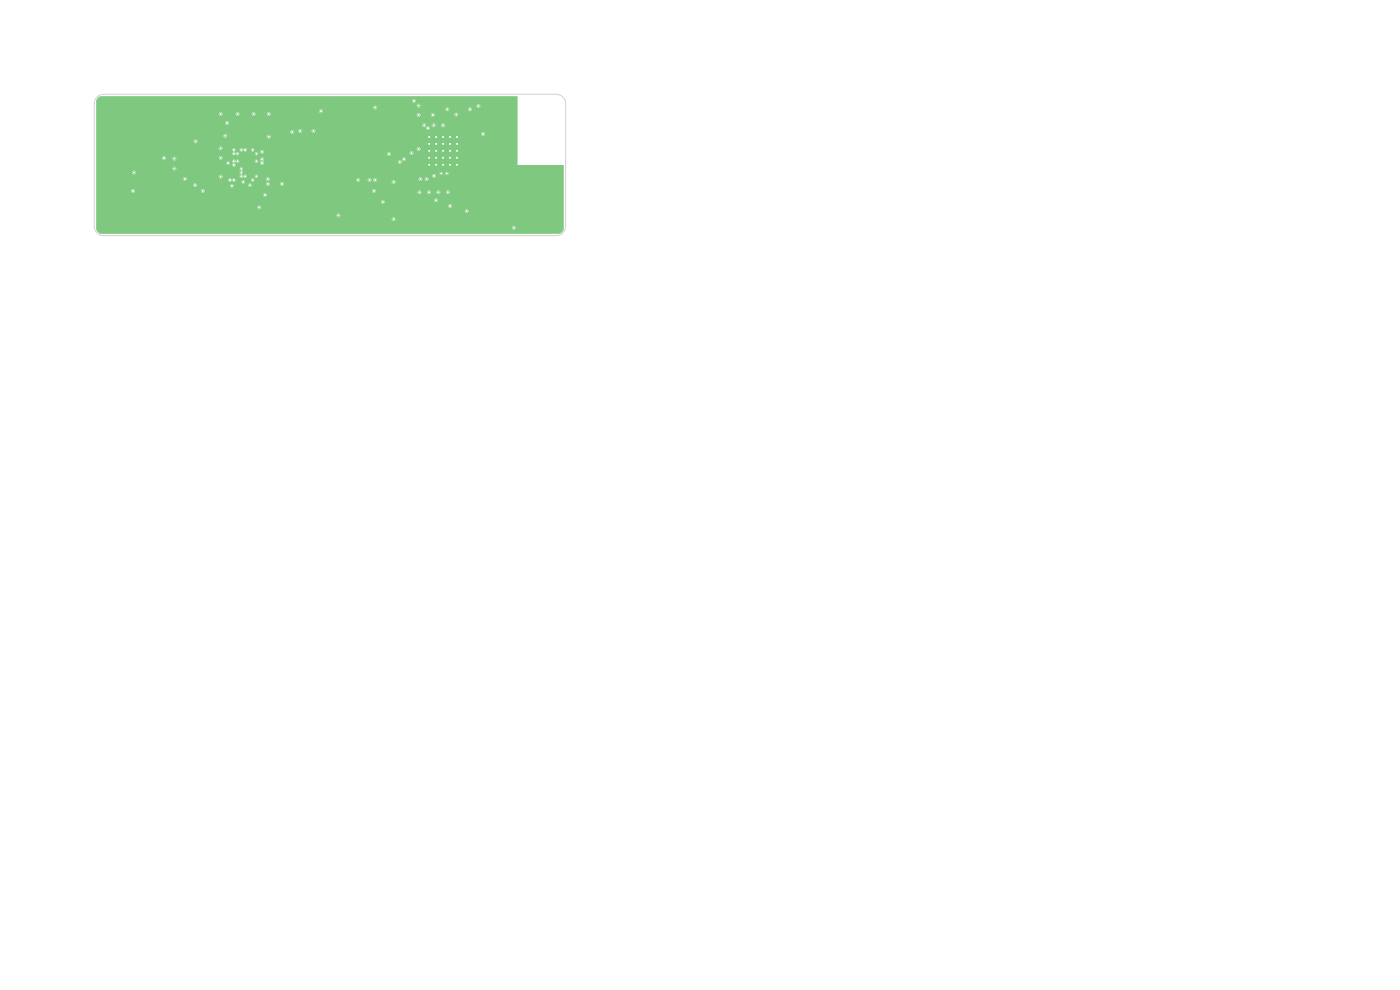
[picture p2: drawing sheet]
<svg xmlns="http://www.w3.org/2000/svg" width="297mm" height="210mm" viewBox="0 0 297 210" stroke-linecap="round" stroke-linejoin="round" font-family="sans-serif">
<g fill="#7fc87f" stroke="#7fc87f" stroke-width=".21">
<circle cx="91" cy="29.1" r=".25"/>
<circle cx="91" cy="30.5" r=".25"/>
<circle cx="91" cy="32" r=".25"/>
<circle cx="91" cy="33.5" r=".25"/>
<circle cx="91" cy="35" r=".25"/>
<circle cx="92.5" cy="29.1" r=".25"/>
<circle cx="92.5" cy="30.5" r=".25"/>
<circle cx="92.5" cy="32" r=".25"/>
<circle cx="92.5" cy="33.5" r=".25"/>
<circle cx="92.5" cy="35" r=".25"/>
<circle cx="94" cy="29.1" r=".25"/>
<circle cx="94" cy="30.5" r=".25"/>
<circle cx="94" cy="32" r=".25"/>
<circle cx="94" cy="33.5" r=".25"/>
<circle cx="94" cy="35" r=".25"/>
<circle cx="95.5" cy="29" r=".25"/>
<circle cx="95.5" cy="30.5" r=".25"/>
<circle cx="95.5" cy="32" r=".25"/>
<circle cx="95.5" cy="33.5" r=".25"/>
<circle cx="95.5" cy="34.9" r=".25"/>
<circle cx="96.9" cy="29" r=".25"/>
<circle cx="96.9" cy="30.5" r=".25"/>
<circle cx="97" cy="32" r=".25"/>
<circle cx="97" cy="33.5" r=".25"/>
<circle cx="97" cy="34.9" r=".25"/>
<circle cx="90.8" cy="27.2" r=".22"/>
<circle cx="82.5" cy="32.7" r=".25"/>
<circle cx="99" cy="44.8" r=".25"/>
<circle cx="76" cy="38.2" r=".25"/>
<circle cx="90" cy="26.6" r=".25"/>
<circle cx="93" cy="40.8" r=".25"/>
<circle cx="89" cy="40.8" r=".25"/>
<circle cx="85.7" cy="33.8" r=".25"/>
<circle cx="83.5" cy="46.5" r=".25"/>
<circle cx="84.8" cy="34.4" r=".25"/>
<circle cx="78.4" cy="38.2" r=".25"/>
<circle cx="91" cy="40.8" r=".25"/>
<circle cx="94.8" cy="36.8" r=".22"/>
<circle cx="87.8" cy="21.4" r=".25"/>
<circle cx="79.3" cy="40.5" r=".25"/>
<circle cx="92.5" cy="42.5" r=".25"/>
<circle cx="81.2" cy="42.8" r=".25"/>
<circle cx="109" cy="48.3" r=".25"/>
<circle cx="95.5" cy="43.7" r=".25"/>
<circle cx="94" cy="26.6" r=".25"/>
<circle cx="79.6" cy="38.2" r=".25"/>
<circle cx="101.5" cy="22.5" r=".25"/>
<circle cx="102.5" cy="28.4" r=".25"/>
<circle cx="87.3" cy="32.5" r=".25"/>
<circle cx="71.8" cy="45.7" r=".25"/>
<circle cx="92" cy="26.6" r=".25"/>
<circle cx="99.7" cy="23.2" r=".25"/>
<circle cx="95" cy="40.8" r=".25"/>
<circle cx="83.5" cy="38.6" r=".25"/>
<circle cx="37" cy="35.8" r=".25"/>
<circle cx="34.8" cy="33.5" r=".25"/>
<circle cx="66.5" cy="27.8" r=".25"/>
<circle cx="63.7" cy="27.8" r=".25"/>
<circle cx="51.6" cy="38.6" r=".22"/>
<circle cx="59.8" cy="39" r=".25"/>
<circle cx="53.6" cy="38.2" r=".22"/>
<circle cx="52" cy="37.4" r=".22"/>
<circle cx="68.1" cy="23.6" r=".25"/>
<circle cx="49.6" cy="38.2" r=".22"/>
<circle cx="48.8" cy="38.2" r=".23"/>
<circle cx="39.2" cy="38" r=".25"/>
<circle cx="41.4" cy="39.3" r=".25"/>
<circle cx="56.8" cy="38" r=".25"/>
<circle cx="48.2" cy="26.1" r=".25"/>
<circle cx="51.2" cy="31.8" r=".23"/>
<circle cx="46.8" cy="24.2" r=".25"/>
<circle cx="54.4" cy="34.2" r=".22"/>
<circle cx="89.2" cy="38" r=".25"/>
<circle cx="88.8" cy="22.4" r=".25"/>
<circle cx="79.6" cy="22.8" r=".25"/>
<circle cx="46.8" cy="31.5" r=".25"/>
<circle cx="49.6" cy="31.8" r=".22"/>
<circle cx="28.4" cy="36.6" r=".25"/>
<circle cx="28.2" cy="40.5" r=".25"/>
<circle cx="43" cy="40.5" r=".25"/>
<circle cx="54.4" cy="32.6" r=".22"/>
<circle cx="88.8" cy="31.6" r=".25"/>
<circle cx="54.4" cy="37.4" r=".23"/>
<circle cx="56.2" cy="41.4" r=".25"/>
<circle cx="91.8" cy="24.4" r=".25"/>
<circle cx="96.8" cy="24.3" r=".25"/>
<circle cx="41.5" cy="30" r=".25"/>
<circle cx="37" cy="33.6" r=".25"/>
<circle cx="50.4" cy="24.2" r=".25"/>
<circle cx="52" cy="31.8" r=".22"/>
<circle cx="62" cy="28" r=".25"/>
<circle cx="48.4" cy="34.6" r=".22"/>
<circle cx="49.6" cy="34.2" r=".22"/>
<circle cx="46.8" cy="37.5" r=".25"/>
<circle cx="88.8" cy="24.4" r=".25"/>
<circle cx="94.9" cy="23.2" r=".25"/>
<circle cx="56.8" cy="39" r=".25"/>
<circle cx="49.6" cy="35" r=".22"/>
<circle cx="55" cy="44" r=".25"/>
<circle cx="90.5" cy="38" r=".25"/>
<circle cx="55.6" cy="33.8" r=".25"/>
<circle cx="55.6" cy="34.6" r=".25"/>
<circle cx="92.1" cy="37.3" r=".22"/>
<circle cx="93.6" cy="36.8" r=".25"/>
<circle cx="55.6" cy="32.2" r=".25"/>
<circle cx="51.2" cy="37.4" r=".23"/>
<circle cx="49.2" cy="39.4" r=".25"/>
<circle cx="51.2" cy="36.6" r=".22"/>
<circle cx="53" cy="39.3" r=".25"/>
<circle cx="51.2" cy="35.8" r=".23"/>
<circle cx="50.4" cy="34.2" r=".22"/>
<circle cx="47.8" cy="28.8" r=".25"/>
<circle cx="46.8" cy="33.5" r=".25"/>
<circle cx="49.6" cy="32.6" r=".22"/>
<circle cx="57" cy="24.2" r=".25"/>
<circle cx="50.4" cy="32.6" r=".22"/>
<circle cx="57" cy="29" r=".25"/>
<circle cx="53.6" cy="31.8" r=".22"/>
<circle cx="53.8" cy="24.2" r=".25"/>
</g>
<path d="M20.9 20.7l.4-.3h88.4l.1 14.6 9.8 .1v13.6l-.3 .4-.6 .5h-97.4l-.8-.6-.1-.8 88.2 .2a.4 .4 0 0 0 .6 .2 .4 .4 0 0 0 0-.6 .4 .4 0 0 0-.6 .2h-88.2v-1.8l62.7 .2a.4 .4 0 0 0 .6 .2 .4 .4 0 0 0 0-.6 .4 .4 0 0 0-.6 .2h-62.7v-.8l51 .2a.4 .4 0 0 0 .6 .2 .4 .4 0 0 0 0-.6 .4 .4 0 0 0-.6 .2h-51v-.9l78.2 .2a.4 .4 0 0 0 .6 .2 .4 .4 0 0 0 0-.6 .4 .4 0 0 0-.6 .2h-78.2v-.8l34.2 .2a.4 .4 0 0 0 .6 .2 .4 .4 0 0 0 0-.7l39.9 .2a.4 .4 0 0 0 .6 .2 .4 .4 0 0 0 0-.6 .4 .4 0 0 0-.6 .2h-40.2l-.3 .3h-34.2v-1.2h60.4a.4 .4 0 0 0 .6 .5 .4 .4 0 0 0 0-.8l10.7 .2a.4 .4 0 0 0 .6 .2 .4 .4 0 0 0 0-.6 .4 .4 0 0 0-.6 .2h-11l-.3 .3h-60.4v-1.4h35.4a.4 .4 0 0 0 .5 .5 .4 .4 0 0 0 .2-.7 .4 .4 0 0 0-.7 .1l-35.4 .1v-.9h7.4a.4 .4 0 0 0 .4 .5 .4 .4 0 0 0 .4-.5l14 .2a.4 .4 0 0 0 .5 .3 .4 .4 0 0 0 .3-.5l35.5 .2a.4 .4 0 0 0 .3 .3 .4 .4 0 0 0 .4-.2l9 .2a.4 .4 0 0 0 .5 .3 .4 .4 0 0 0 .3-.5l1.2 .2a.4 .4 0 0 0 .5 .3 .4 .4 0 0 0 .3-.5l1.2 .2a.4 .4 0 0 0 .5 .3 .4 .4 0 0 0 .3-.5l1.2 .2a.4 .4 0 0 0 .6 .2 .4 .4 0 0 0 0-.6 .4 .4 0 0 0-.6 .2h-1.2a.4 .4 0 0 0-.4-.3 .4 .4 0 0 0-.4 .3h-1.2a.4 .4 0 0 0-.4-.3 .4 .4 0 0 0-.4 .3h-1.2a.4 .4 0 0 0-.4-.3 .4 .4 0 0 0-.4 .3h-9a.4 .4 0 0 0-.1-.6 .4 .4 0 0 0-.6 .3h-35.5l-.3-.3-.3 .1-.2 .2h-14l-.3-.3-.3 .1-.2 .2h-7.4v-1.2l20.6 .2a.4 .4 0 0 0 .4 .3 .4 .4 0 0 0 .4-.3h7a.38 .38 0 0 0 .5 .4 .38 .38 0 0 0 .2-.5h3.1a.38 .38 0 0 0 .6 .3 .38 .38 0 0 0-.1-.7h3.3v.3a.4 .4 0 0 0 .5 .2 .4 .4 0 0 0 .3-.5l2.2 .2a.4 .4 0 0 0 .6 .2 .4 .4 0 0 0 0-.6 .4 .4 0 0 0-.6 .2h-2.2l-.2-.2a.4 .4 0 0 0-.6 .2h-3.4l-.4 .4-3.1-.1a.38 .38 0 0 0-.4-.2 .38 .38 0 0 0-.3 .4h-7l-.1-.3-.2-.2-.3 .1-.2 .2h-20.6v-.6h30.8a.35 .35 0 0 0 .6 .3 .35 .35 0 0 0 0-.6 .35 .35 0 0 0-.6 .3h-30.8v-.7h18.4l.1 .3a.4 .4 0 0 0 .6 0h8.9l.4 .4 .5-.3a.35 .35 0 0 0 .4 .2 .35 .35 0 0 0 .3-.3h3.2a.35 .35 0 0 0 .6 .3 .35 .35 0 0 0 0-.6h2.6l.1 .3a.4 .4 0 0 0 .3 .2 .4 .4 0 0 0 .4-.3h18.4v.3a.4 .4 0 0 0 .5 .2 .4 .4 0 0 0 .3-.5h1.6v.3a.4 .4 0 0 0 .5 .2 .4 .4 0 0 0 .3-.5h.4l.1 .3 .2 .2 3.6 .1a.4 .4 0 0 0 .6 .2 .4 .4 0 0 0 0-.6 .4 .4 0 0 0-.6 .2h-3.3l.2-.2-.1-.4h8.9l.1 .3a.4 .4 0 0 0 .4 .2 .4 .4 0 0 0 .3-.5l.5 .2a.4 .4 0 0 0 .6 .2 .4 .4 0 0 0 0-.6 .4 .4 0 0 0-.6 .2h-.5l-.2-.2-.3-.1-.3 .3h-8.9l-.4-.1-.3 .3h-.4l-.3-.3-.3 .1-.2 .2h-1.6l-.3-.3-.3 .1-.2 .2h-18.4a.4 .4 0 0 0-.3-.5 .4 .4 0 0 0-.5 .3h-2.6a.35 .35 0 0 0-.6 .3l-3.3-.1a.4 .4 0 0 0-.3-.3 .4 .4 0 0 0-.4 .3l-.1-.1a.35 .35 0 0 0-.4-.1 .35 .35 0 0 0-.3 .3l-8.8-.1a.4 .4 0 0 0-.3-.5 .4 .4 0 0 0-.5 .3h-18.4v-.5l26 .1a.4 .4 0 0 0 .6 .3 .4 .4 0 0 0 0-.7 .4 .4 0 0 0-.6 .3h-26v-.9l7.6 .2a.4 .4 0 0 0 .6 .2 .4 .4 0 0 0 0-.6 .4 .4 0 0 0-.6 .2h-7.6v-.8l16.2 .1a.4 .4 0 0 0 .4 .4 .4 .4 0 0 0 .4-.4h13.4l.3 .4-.1 .1a.43 .43 0 0 0 .1 .7 .39 .39 0 0 0-.1 .7 .39 .39 0 0 0 .6-.2 .37 .37 0 0 0 .4 .2 .37 .37 0 0 0 .4-.3h1.6a.35 .35 0 0 0 .5 .3 .35 .35 0 0 0 .2-.4h37a.38 .38 0 0 0 .6 .3 .38 .38 0 0 0 0-.6 .38 .38 0 0 0-.6 .3l-37-.1a.35 .35 0 0 0-.4-.1 .35 .35 0 0 0-.3 .3l-1.7-.1a.42 .42 0 0 0-.4-.2 .42 .42 0 0 0-.3 .2l-.3-.3 .2-.2h41.7l.4 .4 .2-.1 .2-.3h.4a.35 .35 0 0 0 .6 .3 .35 .35 0 0 0 0-.6 .35 .35 0 0 0-.6 .3l-.5-.1a.35 .35 0 0 0-.3-.3 .35 .35 0 0 0-.4 .4h-41.7v-.3l-.2-.3a.38 .38 0 0 0 .2-.6 .38 .38 0 0 0-.7 .2l-13.4-.1a.4 .4 0 0 0-.4-.4 .4 .4 0 0 0-.4 .4h-16.2v-1.1h27.6a.35 .35 0 0 0 .6 .3 .35 .35 0 0 0 0-.6 .35 .35 0 0 0-.6 .3h-27.6v-.4h28.8l.3 .4a.38 .38 0 0 0-.3 .4 .38 .38 0 0 0 .4 .3 .38 .38 0 0 0 .3-.4l-.2-.3 .3-.3a.37 .37 0 0 0 .4 .2 .37 .37 0 0 0 .4-.3h3.2a.35 .35 0 0 0 .6 .3 .35 .35 0 0 0 0-.6 .35 .35 0 0 0-.6 .3l-3.3-.1a.42 .42 0 0 0-.4-.2 .42 .42 0 0 0-.3 .2l-.1-.1a.35 .35 0 0 0-.4-.1 .35 .35 0 0 0-.3 .3h-28.8v-.7h14l.1 .2a.4 .4 0 0 0 .4 .2 .4 .4 0 0 0 .3-.3h1.4l.1 .3a.4 .4 0 0 0 .5 .1 .4 .4 0 0 0 .1-.6h9.1l.1 .3 .2 .2 .4-.2h8.1l.2 .5a.42 .42 0 0 0-.2 .5 .42 .42 0 0 0 .6 .2 .42 .42 0 0 0 .1-.6l28.5 .2a.4 .4 0 0 0 .6 .2 .4 .4 0 0 0 0-.6 .4 .4 0 0 0-.6 .2h-28.5l-.1-.1 .2-.5h29.3a.4 .4 0 0 0 .5 .5 .4 .4 0 0 0 .2-.7 .4 .4 0 0 0-.7 .1l-29.3 .1-.2-.2-.3-.1-.3 .3h-8.1a.4 .4 0 0 0-.1-.6 .4 .4 0 0 0-.6 .3h-9.1l-.1-.1a.4 .4 0 0 0-.6 .3h-1.4v-.2a.4 .4 0 0 0-.5-.3 .4 .4 0 0 0-.3 .4h-14v-2.1h26v.3a.4 .4 0 0 0 .7 .1h2.1l.3 .4a.41 .41 0 0 0-.2 .6 .41 .41 0 0 0 .7-.1 .37 .37 0 0 0 .4 .2 .37 .37 0 0 0 .4-.3h3.2l.4 .4 .4-.4 27.3 .2a.4 .4 0 0 0 .6 .3 .4 .4 0 0 0 .1-.7l4.1 .2a.4 .4 0 0 0 .6 .2 .4 .4 0 0 0 0-.6 .4 .4 0 0 0-.6 .2h-4.1l-.4-.1-.3 .3h-27.3a.35 .35 0 0 0-.4-.4 .35 .35 0 0 0-.4 .4l-3.3-.1a.42 .42 0 0 0-.4-.2 .42 .42 0 0 0-.3 .2 .36 .36 0 0 1-.3-.3 .36 .36 0 0 1 .3-.4h.8l.1 .2 .3 .2a.38 .38 0 0 1 .4-.3 .38 .38 0 0 1 .4 .3l.3-.2 .1-.2h.8l.4 .4 1.6-.1a.4 .4 0 0 0 .5 .5 .4 .4 0 0 0 .2-.7 .4 .4 0 0 0-.7 .1l-1.5 .1a.35 .35 0 0 0 .2-.2 .35 .35 0 0 0-.1-.4l34.6 .2a.4 .4 0 0 0 .6 .2 .4 .4 0 0 0 0-.6 .4 .4 0 0 0-.6 .2h-34.6a.35 .35 0 0 0-.6 .3l-.9-.1a.42 .42 0 0 0-.4-.2 .42 .42 0 0 0-.3 .2l-.1-.1a.35 .35 0 0 0-.4-.1 .35 .35 0 0 0-.3 .3l-.9-.1a.35 .35 0 0 0-.3-.3 .35 .35 0 0 0-.4 .4l-2.1-.1a.4 .4 0 0 0-.1-.6 .4 .4 0 0 0-.6 .3h-26v-1.5l20.7 .2a.4 .4 0 0 0 .6 .2 .4 .4 0 0 0 0-.6 .4 .4 0 0 0-.6 .2h-20.7v-1.2l27 .2a.4 .4 0 0 0 .4 .3 .4 .4 0 0 0 .4-.3l8.4 .2a.4 .4 0 0 0 .6 .2 .4 .4 0 0 0 0-.6 .4 .4 0 0 0-.6 .2h-8.4a.4 .4 0 0 0-.3-.5 .4 .4 0 0 0-.5 .3h-27v-.8h41.2l.1 .3 .2 .2 40.2-.1a.4 .4 0 0 0 .5 .5 .4 .4 0 0 0 .2-.7 .4 .4 0 0 0-.7 .1l-39.9 .1 .2-.2-.1-.4 1 .2a.4 .4 0 0 0 .5 .3 .4 .4 0 0 0 .3-.5l2 .2a.4 .4 0 0 0 .6 .2 .4 .4 0 0 0 0-.6 .4 .4 0 0 0-.6 .2h-2l-.2-.2-.3-.1-.3 .3h-1l-.4-.1-.3 .3h-41.2v-.7h70a.38 .38 0 0 0 .5 .4 .38 .38 0 0 0 .2-.7 .38 .38 0 0 0-.6 .2l-70.1 .1v-.7h69.2a.4 .4 0 0 0 .4 .5 .4 .4 0 0 0 .4-.5l1.2 .2a.4 .4 0 0 0 .5 .3 .4 .4 0 0 0 .3-.5l1.2 .2a.4 .4 0 0 0 .6 .2 .4 .4 0 0 0 0-.6 .4 .4 0 0 0-.6 .2h-1.2l-.2-.2a.4 .4 0 0 0-.6 .2h-1.2l-.2-.2a.4 .4 0 0 0-.6 .2h-69.2v-.5l27.4 .2a.4 .4 0 0 0 .6 .2 .4 .4 0 0 0 0-.6 .4 .4 0 0 0-.6 .2h-27.4v-1.9l26 .2a.4 .4 0 0 0 .5 .3 .4 .4 0 0 0 .3-.5l2.8 .2a.4 .4 0 0 0 .5 .3 .4 .4 0 0 0 .3-.5l2.6 .2a.4 .4 0 0 0 .5 .3 .4 .4 0 0 0 .3-.5l2.4 .2a.4 .4 0 0 0 .4 .3 .4 .4 0 0 0 .4-.3h31v.3a.4 .4 0 0 0 .5 .2 .4 .4 0 0 0 .3-.5h2.2v.3a.4 .4 0 0 0 .6 .2 .4 .4 0 0 0 .2-.6l4.2 .2a.4 .4 0 0 0 .6 .2 .4 .4 0 0 0 0-.6 .4 .4 0 0 0-.6 .2h-4.2l-.5-.2-.3 .3h-2.2l-.2-.3a.4 .4 0 0 0-.6 .3h-31l-.2-.5a.4 .4 0 0 0-.6 .3h-2.4l-.2-.3a.4 .4 0 0 0-.6 .3h-2.6l-.2-.3a.4 .4 0 0 0-.6 .3h-2.8l-.2-.3a.4 .4 0 0 0-.6 .3h-26v-.6l47.3 .2a.4 .4 0 0 0 .6 .2 .4 .4 0 0 0 0-.6 .4 .4 0 0 0-.6 .2h-47.3v-.8h58.8l.1 .3 .2 .2 15-.1a.4 .4 0 0 0 .4 .5 .4 .4 0 0 0 .4-.5l4 .2a.4 .4 0 0 0 .6 .2 .4 .4 0 0 0 0-.6 .4 .4 0 0 0-.6 .2h-4l-.2-.2a.4 .4 0 0 0-.6 .2h-14.7a.4 .4 0 0 0 0-.6 .4 .4 0 0 0-.6 .2h-58.8v-.4l68 .2a.4 .4 0 0 0 .4 .3 .4 .4 0 0 0 .4-.4l11.9 .2a.4 .4 0 0 0 .6 .2 .4 .4 0 0 0 0-.6 .4 .4 0 0 0-.6 .2h-11.9v-.2a.4 .4 0 0 0-.5-.2 .4 .4 0 0 0-.3 .3h-68v-1l67 .2a.4 .4 0 0 0 .6 .2 .4 .4 0 0 0 0-.6 .4 .4 0 0 0-.6 .2h-67z" fill="#7fc87f"/>
<path d="M20.6 20.6l.7-.5 .7-.1h96a2 2 0 0 1 2 2v26a2 2 0 0 1-2 2h-96a2 2 0 0 1-2-2v-26l.2-.8z" fill="none" stroke="#d0d2cd" stroke-width=".21"/>
<g fill="#fff" stroke="#fff" stroke-width=".21">
<circle cx="90.8" cy="27.2" r=".1"/>
<circle cx="82.5" cy="32.7" r=".1"/>
<circle cx="99" cy="44.8" r=".1"/>
<circle cx="76" cy="38.2" r=".1"/>
<circle cx="90" cy="26.6" r=".1"/>
<circle cx="93" cy="40.8" r=".1"/>
<circle cx="89" cy="40.8" r=".1"/>
<circle cx="85.7" cy="33.8" r=".1"/>
<circle cx="83.5" cy="46.5" r=".1"/>
<circle cx="84.8" cy="34.4" r=".1"/>
<circle cx="78.4" cy="38.2" r=".1"/>
<circle cx="91" cy="40.8" r=".1"/>
<circle cx="94.8" cy="36.8" r=".1"/>
<circle cx="87.8" cy="21.4" r=".1"/>
<circle cx="79.3" cy="40.5" r=".1"/>
<circle cx="92.5" cy="42.5" r=".1"/>
<circle cx="81.2" cy="42.8" r=".1"/>
<circle cx="109" cy="48.3" r=".1"/>
<circle cx="95.5" cy="43.7" r=".1"/>
<circle cx="94" cy="26.6" r=".1"/>
<circle cx="79.6" cy="38.2" r=".1"/>
<circle cx="101.5" cy="22.5" r=".1"/>
<circle cx="102.5" cy="28.4" r=".1"/>
<circle cx="87.3" cy="32.5" r=".1"/>
<circle cx="71.8" cy="45.7" r=".1"/>
<circle cx="92" cy="26.6" r=".1"/>
<circle cx="99.7" cy="23.2" r=".1"/>
<circle cx="95" cy="40.8" r=".1"/>
<circle cx="83.5" cy="38.6" r=".1"/>
<circle cx="37" cy="35.7" r=".1"/>
<circle cx="34.8" cy="33.6" r=".1"/>
<circle cx="66.5" cy="27.8" r=".1"/>
<circle cx="63.7" cy="27.8" r=".1"/>
<circle cx="51.6" cy="38.6" r=".1"/>
<circle cx="59.8" cy="39" r=".1"/>
<circle cx="53.6" cy="38.2" r=".1"/>
<circle cx="52" cy="37.4" r=".1"/>
<circle cx="68.1" cy="23.6" r=".1"/>
<circle cx="49.6" cy="38.2" r=".1"/>
<circle cx="48.8" cy="38.2" r=".1"/>
<circle cx="39.2" cy="38" r=".1"/>
<circle cx="41.4" cy="39.3" r=".1"/>
<circle cx="56.8" cy="38" r=".1"/>
<circle cx="48.2" cy="26.1" r=".1"/>
<circle cx="51.2" cy="31.8" r=".1"/>
<circle cx="46.8" cy="24.2" r=".1"/>
<circle cx="54.4" cy="34.2" r=".1"/>
<circle cx="89.2" cy="38" r=".1"/>
<circle cx="88.8" cy="22.4" r=".1"/>
<circle cx="79.6" cy="22.8" r=".1"/>
<circle cx="46.8" cy="31.5" r=".1"/>
<circle cx="49.6" cy="31.8" r=".1"/>
<circle cx="28.4" cy="36.6" r=".1"/>
<circle cx="28.2" cy="40.5" r=".1"/>
<circle cx="43" cy="40.5" r=".1"/>
<circle cx="54.4" cy="32.6" r=".1"/>
<circle cx="88.8" cy="31.6" r=".1"/>
<circle cx="54.4" cy="37.4" r=".1"/>
<circle cx="56.2" cy="41.4" r=".1"/>
<circle cx="91.8" cy="24.4" r=".1"/>
<circle cx="96.8" cy="24.3" r=".1"/>
<circle cx="41.5" cy="30" r=".1"/>
<circle cx="37" cy="33.7" r=".1"/>
<circle cx="50.4" cy="24.2" r=".1"/>
<circle cx="52" cy="31.8" r=".1"/>
<circle cx="62" cy="28" r=".1"/>
<circle cx="48.4" cy="34.6" r=".1"/>
<circle cx="49.6" cy="34.2" r=".1"/>
<circle cx="46.8" cy="37.5" r=".1"/>
<circle cx="88.8" cy="24.4" r=".1"/>
<circle cx="94.9" cy="23.2" r=".1"/>
<circle cx="56.8" cy="39" r=".1"/>
<circle cx="49.6" cy="35" r=".1"/>
<circle cx="55" cy="44" r=".1"/>
<circle cx="90.5" cy="38" r=".1"/>
<circle cx="55.6" cy="33.8" r=".1"/>
<circle cx="55.6" cy="34.6" r=".1"/>
<circle cx="92.1" cy="37.3" r=".1"/>
<circle cx="93.6" cy="36.8" r=".1"/>
<circle cx="55.6" cy="32.2" r=".1"/>
<circle cx="51.2" cy="37.4" r=".1"/>
<circle cx="49.2" cy="39.4" r=".1"/>
<circle cx="51.2" cy="36.6" r=".1"/>
<circle cx="53" cy="39.3" r=".1"/>
<circle cx="51.2" cy="35.8" r=".1"/>
<circle cx="50.4" cy="34.2" r=".1"/>
<circle cx="47.8" cy="28.8" r=".1"/>
<circle cx="46.8" cy="33.5" r=".1"/>
<circle cx="49.6" cy="32.6" r=".1"/>
<circle cx="57" cy="24.2" r=".1"/>
<circle cx="50.4" cy="32.6" r=".1"/>
<circle cx="57" cy="29" r=".1"/>
<circle cx="53.6" cy="31.8" r=".1"/>
<circle cx="53.8" cy="24.2" r=".1"/>
<circle cx="91.1" cy="29" r=".1"/>
<circle cx="91.1" cy="30.5" r=".1"/>
<circle cx="91" cy="32" r=".1"/>
<circle cx="91" cy="33.5" r=".1"/>
<circle cx="91" cy="35" r=".1"/>
<circle cx="92.5" cy="29" r=".1"/>
<circle cx="92.5" cy="30.5" r=".1"/>
<circle cx="92.5" cy="32" r=".1"/>
<circle cx="92.5" cy="33.5" r=".1"/>
<circle cx="92.5" cy="35" r=".1"/>
<circle cx="94" cy="29" r=".1"/>
<circle cx="94" cy="30.5" r=".1"/>
<circle cx="94" cy="32" r=".1"/>
<circle cx="94" cy="33.5" r=".1"/>
<circle cx="94" cy="35" r=".1"/>
<circle cx="95.5" cy="29" r=".1"/>
<circle cx="95.5" cy="30.5" r=".1"/>
<circle cx="95.5" cy="32" r=".1"/>
<circle cx="95.5" cy="33.5" r=".1"/>
<circle cx="95.5" cy="35" r=".1"/>
<circle cx="96.9" cy="29" r=".1"/>
<circle cx="96.9" cy="30.5" r=".1"/>
<circle cx="96.9" cy="32" r=".1"/>
<circle cx="96.9" cy="33.5" r=".1"/>
<circle cx="96.9" cy="35" r=".1"/>
</g>
</svg>
